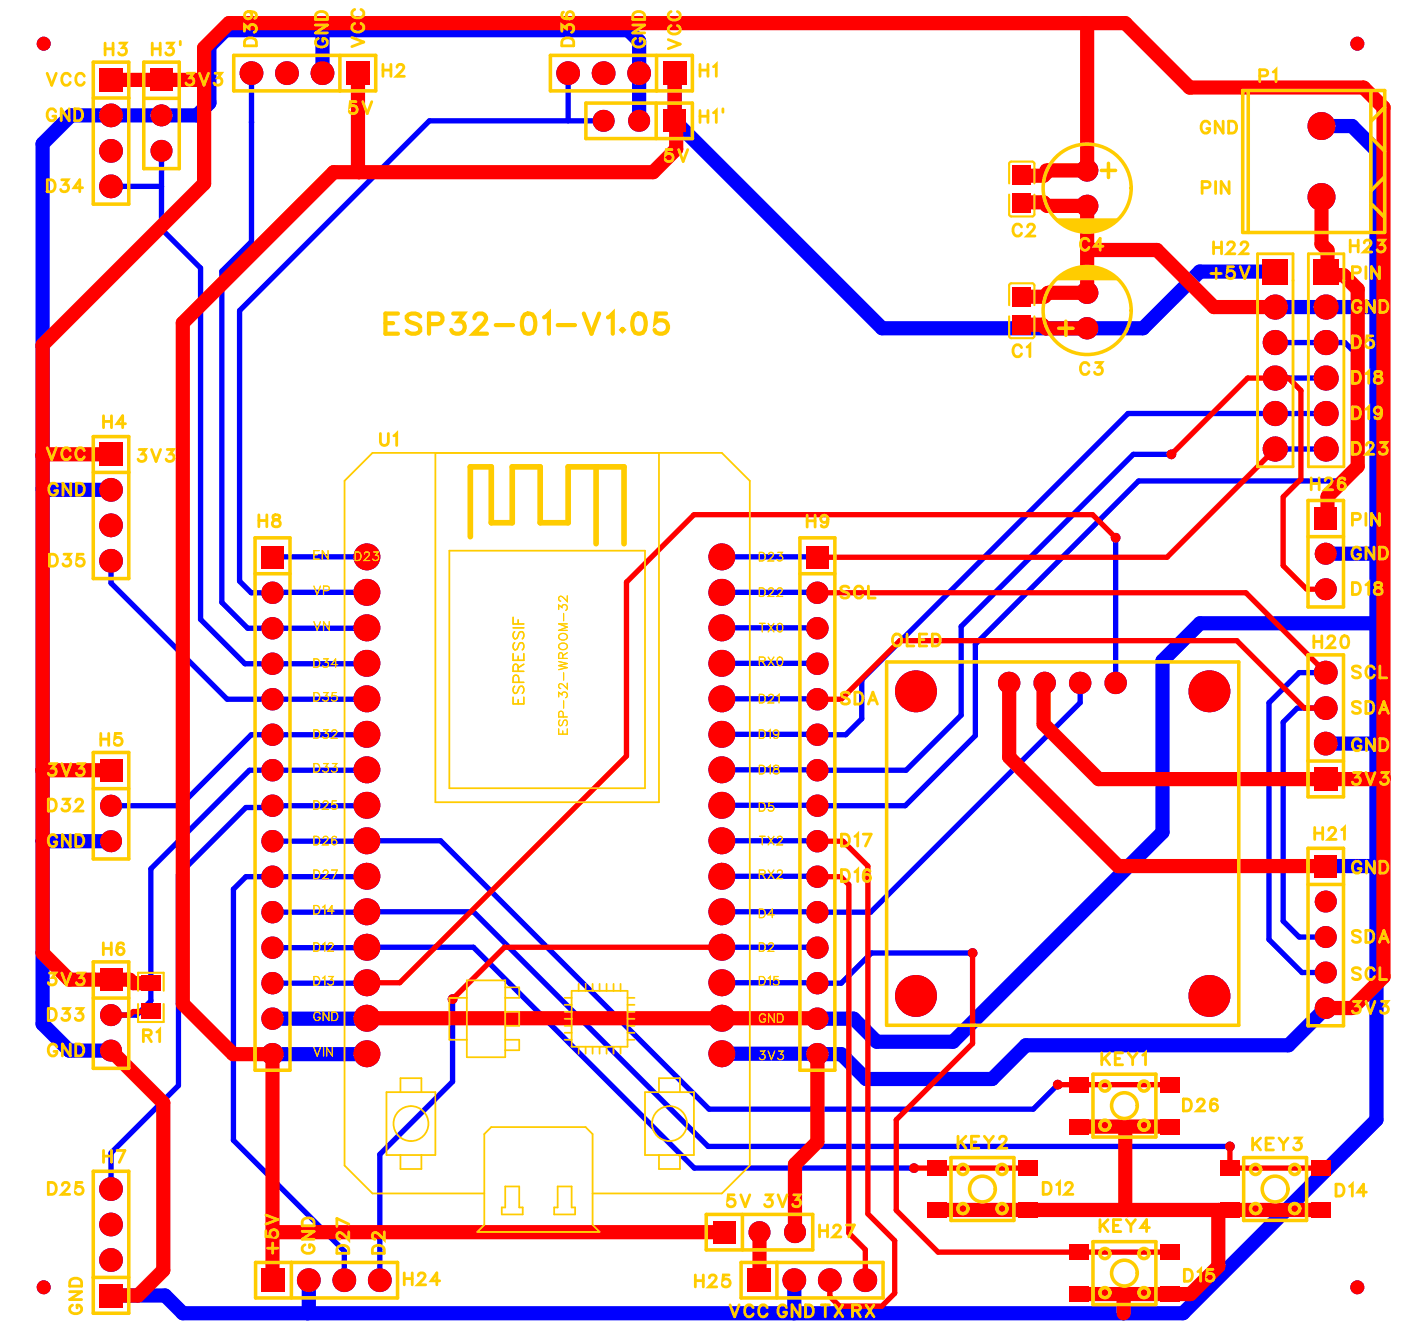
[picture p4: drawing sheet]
<svg xmlns="http://www.w3.org/2000/svg" width="100mm" height="95mm" viewBox="0 0 100 95" stroke-linecap="round" stroke-linejoin="round" font-family="sans-serif">
<defs><g id="words">
<text font-size="2.5" fill="#fff" x="27.4" y="24.5">ESP32-01-V1.05</text>
<g font-size="1.5" fill="#fff">
<text x="7.4" y="4.3">H3</text>
<text x="10.8" y="4.3">H3'</text>
<text x="18.7" y="3.4" transform="rotate(-90 18.7 3.4)">D39</text>
<text x="23.8" y="3.5" transform="rotate(-90 23.8 3.5)">GND</text>
<text x="26.4" y="3.4" transform="rotate(-90 26.4 3.4)">VCC</text>
<text x="27.3" y="5.8">H2</text>
<text x="41.4" y="3.4" transform="rotate(-90 41.4 3.4)">D36</text>
<text x="46.5" y="3.5" transform="rotate(-90 46.5 3.5)">GND</text>
<text x="49.1" y="3.6" transform="rotate(-90 49.1 3.6)">VCC</text>
<text x="50" y="5.8">H1</text>
<text x="3.3" y="6.5">VCC</text>
<text x="3.3" y="9">GND</text>
<text x="13.2" y="6.5">3V3</text>
<text x="24.9" y="8.5">5V</text>
<text x="47.5" y="11.9">5V</text>
<text x="50" y="9.1">H1'</text>
<text x="85.9" y="9.9">GND</text>
<text x="90" y="6.2">P1</text>
<text x="3.3" y="14.1">D34</text>
<text x="72.4" y="17.3">C2</text>
<text x="85.9" y="14.2">PIN</text>
<text x="77.2" y="18.3">C4</text>
<text x="86.6" y="20.3">+5V</text>
<text x="86.7" y="18.5">H22</text>
<text x="96.5" y="18.4">H23</text>
<text x="96.7" y="20.3">PIN</text>
<text x="96.7" y="22.7">GND</text>
<text x="72.4" y="25.9">C1</text>
<text x="77.2" y="27.2">C3</text>
<text x="96.7" y="25.3">D5</text>
<text x="96.7" y="27.8">D18</text>
<text x="3.3" y="33.3">VCC</text>
<text x="3.4" y="35.8">GND</text>
<text x="7.3" y="31">H4</text>
<text x="9.8" y="33.4">3V3</text>
<text x="27.1" y="32.3">U1</text>
<text x="93.7" y="35.4">H26</text>
<text x="96.7" y="30.4">D19</text>
<text x="96.7" y="32.9">D23</text>
<text x="3.4" y="40.9">D35</text>
<text x="18.4" y="38.1">H8</text>
<text x="57.7" y="38.1">H9</text>
<text x="96.6" y="40.4">GND</text>
<text x="96.7" y="38">PIN</text>
<text x="60.1" y="43.2">SCL</text>
<text x="63.8" y="46.6">OLED</text>
<text x="93.9" y="46.7">H20</text>
<text x="96.7" y="42.9">D18</text>
<text x="7.1" y="53.7">H5</text>
<text x="60.1" y="50.8">SDA</text>
<text x="96.7" y="51.4">SDA</text>
<text x="96.7" y="48.9">SCL</text>
<text x="3.4" y="55.9">3V3</text>
<text x="3.4" y="58.4">D32</text>
<text x="96.7" y="56.5">3V3</text>
<text x="96.7" y="54.1">GND</text>
<text x="3.4" y="61">GND</text>
<text x="60.1" y="60.9">D17</text>
<text x="60.1" y="63.5">D16</text>
<text x="94" y="60.5">H21</text>
<text x="96.7" y="62.9">GND</text>
<text x="3.4" y="70.9">3V3</text>
<text x="7.3" y="68.7">H6</text>
<text x="96.7" y="67.8">SDA</text>
<text x="96.7" y="70.5">SCL</text>
<text x="3.4" y="73.4">D33</text>
<text x="3.4" y="76">GND</text>
<text x="10.2" y="74.9">R1</text>
<text x="78.7" y="76.6">KEY1</text>
<text x="96.7" y="72.9">3V3</text>
<text x="7.3" y="83.6">H7</text>
<text x="68.5" y="82.6">KEY2</text>
<text x="84.6" y="79.9">D26</text>
<text x="89.5" y="82.7">KEY3</text>
<text x="3.4" y="85.9">D25</text>
<text x="20.3" y="89.8" transform="rotate(-90 20.3 89.8)">+5V</text>
<text x="22.9" y="89.8" transform="rotate(-90 22.9 89.8)">GND</text>
<text x="25.3" y="89.8" transform="rotate(-90 25.3 89.8)">D27</text>
<text x="27.9" y="89.8" transform="rotate(-90 27.9 89.8)">D2</text>
<text x="51.9" y="86.7">5V 3V3</text>
<text x="58.5" y="88.9">H27</text>
<text x="74.5" y="85.9">D12</text>
<text x="78.6" y="88.5">KEY4</text>
<text x="95.5" y="86">D14</text>
<text x="6.2" y="94.1" transform="rotate(-90 6.2 94.1)">GND</text>
<text x="28.8" y="92.3">H24</text>
<text x="49.7" y="92.5">H25</text>
<text x="52.1" y="94.6">VCC GNDTX RX</text>
<text x="84.7" y="92.1">D15</text>
</g>
<text font-size="1.3" fill="#fff" x="37.8" y="50.4" transform="rotate(-90 37.8 50.4)">ESPRESSIF</text>
<g font-size="1" fill="#fff">
<text x="22.4" y="40.3">EN</text>
<text x="25.4" y="40.4">D23</text>
<text x="54.3" y="40.4">D23</text>
<text x="22.4" y="45.3">VN</text>
<text x="22.4" y="42.8">VP</text>
<text x="54.3" y="47.9">RX0</text>
<text x="54.3" y="45.5">TX0</text>
<text x="54.3" y="42.9">D22</text>
<text x="22.4" y="53.1">D32</text>
<text x="22.4" y="50.4">D35</text>
<text x="22.4" y="48">D34</text>
<text x="40.8" y="52.6" transform="rotate(-90 40.8 52.6)">ESP-32-WROOM-32</text>
<text x="54.3" y="53.1">D19</text>
<text x="54.3" y="50.5">D21</text>
<text x="22.4" y="58.2">D25</text>
<text x="22.4" y="55.5">D33</text>
<text x="54.3" y="58.3">D5</text>
<text x="54.3" y="55.6">D18</text>
<text x="22.4" y="65.7">D14</text>
<text x="22.4" y="63.1">D27</text>
<text x="22.4" y="60.7">D26</text>
<text x="54.3" y="65.9">D4</text>
<text x="54.3" y="63.1">RX2</text>
<text x="54.3" y="60.7">TX2</text>
<text x="22.4" y="70.7">D13</text>
<text x="22.4" y="68.3">D12</text>
<text x="54.3" y="70.7">D15</text>
<text x="54.3" y="68.3">D2</text>
<text x="22.4" y="75.8">VIN</text>
<text x="22.4" y="73.3">GND</text>
<text x="54.3" y="76.1">3V3</text>
<text x="54.3" y="73.4">GND</text>
</g>
</g></defs>
<g fill="#00f">
<path d="M47.4 4.4h1.7v1.7h-1.7z"/>
<path d="M7.2 54.3h1.5v1.6h-1.5z"/>
<path d="M94.1 61.2h1.6v1.6h-1.6z"/>
<path d="M24.8 4.4h1.7v1.7h-1.7z"/>
<path d="M7.1 4.9h1.7v1.7h-1.7z"/>
<path d="M7.1 31.7h1.7v1.7h-1.7z"/>
<path d="M57.7 39.1h1.6v1.6h-1.6z"/>
<path d="M18.7 39.1h1.6v1.6h-1.6z"/>
<path d="M94 54.9h1.7v1.7h-1.7z"/>
<path d="M7.2 69.3h1.5v1.6h-1.5z"/>
<path d="M53.5 90.8h1.6v1.7h-1.6z"/>
<path d="M90.4 18.5h1.8v1.8h-1.8z"/>
<path d="M7.1 91.9h1.7v1.7h-1.7z"/>
<path d="M94 18.5h1.8v1.8h-1.8z"/>
<path d="M94.1 36.3h1.6v1.6h-1.6z"/>
<path d="M10.8 4.9h1.5v1.6h-1.5z"/>
<path d="M47.5 7.9h1.6v1.5h-1.6z"/>
<path d="M18.7 90.8h1.7v1.7h-1.7z"/>
<path d="M51 87.4h1.6v1.6h-1.6z"/>
<circle cx="3.1" cy="92.1" r=".5"/>
<circle cx="97.1" cy="92.1" r=".5"/>
<circle cx="97.1" cy="3.1" r=".5"/>
<circle cx="3.1" cy="3.1" r=".5"/>
<circle cx="77.8" cy="23.5" r=".8"/>
<circle cx="77.8" cy="21" r=".8"/>
<circle cx="77.8" cy="12.2" r=".8"/>
<circle cx="77.8" cy="14.7" r=".8"/>
<circle cx="45.7" cy="5.2" r=".85"/>
<circle cx="43.2" cy="5.2" r=".85"/>
<circle cx="40.7" cy="5.2" r=".85"/>
<circle cx="7.9" cy="60.2" r=".79"/>
<circle cx="7.9" cy="57.7" r=".79"/>
<circle cx="94.9" cy="72.1" r=".79"/>
<circle cx="94.9" cy="69.6" r=".79"/>
<circle cx="94.9" cy="67.1" r=".79"/>
<circle cx="94.9" cy="64.5" r=".79"/>
<circle cx="23.1" cy="5.2" r=".85"/>
<circle cx="20.5" cy="5.2" r=".85"/>
<circle cx="18" cy="5.2" r=".85"/>
<circle cx="7.9" cy="8.3" r=".85"/>
<circle cx="7.9" cy="10.8" r=".85"/>
<circle cx="7.9" cy="13.3" r=".85"/>
<circle cx="7.9" cy="35.1" r=".85"/>
<circle cx="7.9" cy="37.6" r=".85"/>
<circle cx="7.9" cy="40.1" r=".85"/>
<circle cx="58.5" cy="42.4" r=".8"/>
<circle cx="58.5" cy="45" r=".8"/>
<circle cx="58.5" cy="47.5" r=".8"/>
<circle cx="58.5" cy="50" r=".8"/>
<circle cx="58.5" cy="52.6" r=".8"/>
<circle cx="58.5" cy="55.1" r=".8"/>
<circle cx="58.5" cy="57.7" r=".8"/>
<circle cx="58.5" cy="60.2" r=".8"/>
<circle cx="58.5" cy="62.7" r=".8"/>
<circle cx="58.5" cy="65.3" r=".8"/>
<circle cx="58.5" cy="67.8" r=".8"/>
<circle cx="58.5" cy="70.4" r=".8"/>
<circle cx="58.5" cy="72.9" r=".8"/>
<circle cx="58.5" cy="75.4" r=".8"/>
<circle cx="19.5" cy="42.4" r=".8"/>
<circle cx="19.5" cy="45" r=".8"/>
<circle cx="19.5" cy="47.5" r=".8"/>
<circle cx="19.5" cy="50" r=".8"/>
<circle cx="19.5" cy="52.6" r=".8"/>
<circle cx="19.5" cy="55.1" r=".8"/>
<circle cx="19.5" cy="57.7" r=".8"/>
<circle cx="19.5" cy="60.2" r=".8"/>
<circle cx="19.5" cy="62.7" r=".8"/>
<circle cx="19.5" cy="65.3" r=".8"/>
<circle cx="19.5" cy="67.8" r=".8"/>
<circle cx="19.5" cy="70.4" r=".8"/>
<circle cx="19.5" cy="72.9" r=".8"/>
<circle cx="19.5" cy="75.4" r=".8"/>
<circle cx="94.9" cy="53.2" r=".85"/>
<circle cx="94.9" cy="50.7" r=".85"/>
<circle cx="94.9" cy="48.1" r=".85"/>
<circle cx="7.9" cy="75.2" r=".79"/>
<circle cx="7.9" cy="72.6" r=".79"/>
<circle cx="56.8" cy="91.6" r=".85"/>
<circle cx="59.4" cy="91.6" r=".85"/>
<circle cx="61.9" cy="91.6" r=".85"/>
<circle cx="91.3" cy="32.1" r=".9"/>
<circle cx="91.3" cy="29.6" r=".9"/>
<circle cx="91.3" cy="27.1" r=".9"/>
<circle cx="91.3" cy="24.5" r=".9"/>
<circle cx="91.3" cy="22" r=".9"/>
<circle cx="7.9" cy="90.2" r=".85"/>
<circle cx="7.9" cy="87.6" r=".85"/>
<circle cx="7.9" cy="85.1" r=".85"/>
<circle cx="94.6" cy="9" r="1"/>
<circle cx="94.6" cy="14.1" r="1"/>
<circle cx="94.9" cy="32.1" r=".9"/>
<circle cx="94.9" cy="29.6" r=".9"/>
<circle cx="94.9" cy="27.1" r=".9"/>
<circle cx="94.9" cy="24.5" r=".9"/>
<circle cx="94.9" cy="22" r=".9"/>
<circle cx="94.9" cy="42.2" r=".79"/>
<circle cx="94.9" cy="39.6" r=".79"/>
<circle cx="11.6" cy="10.8" r=".79"/>
<circle cx="11.6" cy="8.3" r=".79"/>
<circle cx="72.2" cy="48.9" r=".8"/>
<circle cx="74.8" cy="48.9" r=".8"/>
<circle cx="77.3" cy="48.9" r=".8"/>
<circle cx="79.8" cy="48.9" r=".8"/>
<circle cx="65.5" cy="49.5" r="1.5"/>
<circle cx="86.5" cy="49.5" r="1.5"/>
<circle cx="65.5" cy="71.3" r="1.5"/>
<circle cx="86.5" cy="71.3" r="1.5"/>
<circle cx="51.7" cy="75.4" r=".97"/>
<circle cx="51.7" cy="72.9" r=".97"/>
<circle cx="51.7" cy="70.3" r=".97"/>
<circle cx="51.7" cy="67.8" r=".97"/>
<circle cx="51.7" cy="65.3" r=".97"/>
<circle cx="51.7" cy="62.7" r=".97"/>
<circle cx="51.7" cy="60.2" r=".97"/>
<circle cx="51.7" cy="57.6" r=".97"/>
<circle cx="51.7" cy="55.1" r=".97"/>
<circle cx="51.7" cy="52.6" r=".97"/>
<circle cx="51.7" cy="50" r=".97"/>
<circle cx="51.7" cy="47.5" r=".97"/>
<circle cx="51.7" cy="44.9" r=".97"/>
<circle cx="51.7" cy="42.4" r=".97"/>
<circle cx="51.7" cy="39.9" r=".97"/>
<circle cx="26.3" cy="75.4" r=".97"/>
<circle cx="26.3" cy="72.9" r=".97"/>
<circle cx="26.3" cy="70.3" r=".97"/>
<circle cx="26.3" cy="67.8" r=".97"/>
<circle cx="26.3" cy="65.3" r=".97"/>
<circle cx="26.3" cy="62.7" r=".97"/>
<circle cx="26.3" cy="60.2" r=".97"/>
<circle cx="26.3" cy="57.6" r=".97"/>
<circle cx="26.3" cy="55.1" r=".97"/>
<circle cx="26.3" cy="52.6" r=".97"/>
<circle cx="26.3" cy="50" r=".97"/>
<circle cx="26.3" cy="47.5" r=".97"/>
<circle cx="26.3" cy="44.9" r=".97"/>
<circle cx="26.3" cy="42.4" r=".97"/>
<circle cx="26.3" cy="39.9" r=".97"/>
<circle cx="43.2" cy="8.6" r=".79"/>
<circle cx="45.7" cy="8.6" r=".79"/>
<circle cx="22.1" cy="91.6" r=".85"/>
<circle cx="24.6" cy="91.6" r=".85"/>
<circle cx="27.2" cy="91.6" r=".85"/>
<circle cx="56.9" cy="88.2" r=".79"/>
<circle cx="54.3" cy="88.2" r=".79"/>
<circle cx="80.4" cy="94" r=".35"/>
<circle cx="32.4" cy="71.5" r=".35"/>
<circle cx="83.8" cy="32.5" r=".35"/>
<circle cx="88" cy="82" r=".35"/>
<circle cx="65.4" cy="83.6" r=".35"/>
<circle cx="69.6" cy="68.2" r=".35"/>
<circle cx="75.7" cy="77.6" r=".35"/>
<circle cx="79.8" cy="38.5" r=".35"/>
</g>
<g fill="none" stroke="#00f" stroke-width=".38">
<path d="M7.9 13.3l3.7 .1M11.6 10.8v5.6l2.8 2.8v25.1l3.1 3.2h8.7M18 5.3v12l-2.1 2.1v23.7l1.8 1.9h8.5M18 8.7v.1M40.7 5.2v3.4M43.2 8.6h-12.5l-13.6 13.6v19.4l.9 .8h8.3M26.3 39.9h-6.8M51.7 39.9h6.8M79.8 38.5v10.4M83.8 32.5h-2.7l-12.3 12.3v6.4l-4 3.9h-13.1M91.3 24.5h4.9l.7 .7v8.2l-1 1h-14.4l-11.7 11.7v6.5l-5 5.1-13.1-.1M91.3 32.1h3.4"/>
<path d="M91.3 27.1h3.4M94.7 29.6h-14l-19.1 19.1 .1 2.7-1.2 1.2h-8.8M7.9 40.1v1.6l8.4 8.3h9.9M19.5 45h.1M19.5 47.5h.1M19.5 50v.1M19.5 55.1v.1M26.2 52.6h-8.2l-5.1 5.1h-5M26.2 55.1h-8.3l-7.1 7.1v9.4l-1 1h-1.9M26.2 57.7h-6.7l-.1 .1h-1.8l-4.8 4.8v15.1l-4.9 4.8v2.6M51.7 42.4h6.8M51.7 50h6.8"/>
<path d="M51.7 47.5h6.8M51.7 44.9l6.8 .1M77.3 48.9v1.4l-15 15h-10.6M94.2 50.7h-1.4l-1 1v14.2l1.2 1.2h1.9M94.9 48.1h-1.9l-2.2 2.2v16.9l2.4 2.4h1M19.5 70.4h6.7M19.5 72.9h.1M26.2 60.2h-6.7M26.2 62.7h-8.6l-.9 .9v18l7.9 7.9v2.1M26.2 65.3h-6.7M26.2 67.8l-6.7 .1M26.3 67.8h7.6l15.8 15.8h15.7"/>
<path d="M26.3 65.3h7.6l16.8 16.7h37.3M26.3 60.2h5.2l19.2 19.2h23.2l1.8-1.8M32.4 71.5v5.9l-5.2 5.2v9M51.7 67.8h6.8M51.7 62.7h6.8M51.7 60.2h6.8M69.6 68.2h-7.2l-2.2 2.2-8.5-.1"/>
</g>
<g fill="none" stroke="#00f" stroke-width="1">
<path d="M23 2.2h.1v3M45.7 8.6v-5.7l-.7-.7h-28.9l-1.1 1.1v4.1l-.9 .9h-9l-2.1 2v63l2 1.9h2.9M48.3 5.2v3.4l14.8 14.9h18.7l4.1-4.1h5.4M94.6 9h2.1l1.8 1.8v69.3l-13.8 13.9h-71.6l-1.3-1.3h-3.9M3 35l4.9 .1M91.3 22h7.2M94.9 39.6l3.6 .1M98.5 44.6h-12.6l-2.7 2.7v12.3l-15 15h-5.5l-1.6-1.7h-2.6M98.5 53.2h-3.6M3 60.2h.1M3.1 60.2h4.8M26.3 72.9h-6.8"/>
<path d="M26.3 75.4h-6.8M94.9 72.1l-2.7 2.7h-18.8l-2.4 2.4h-9l-1.8-1.8h-8.5M94.9 62h3.5l.1 .1M22.1 91.6v2.3l-.1 .1M56.8 91.6v2.4"/>
</g>
<g fill="#f00">
<path d="M76.5 77.1h1.4v1.1h-1.4z"/>
<path d="M83 77.1h1.4v1.1h-1.4z"/>
<path d="M76.5 80.1h1.4v1.1h-1.4z"/>
<path d="M83 80.1h1.4v1.1h-1.4z"/>
<path d="M66.4 83h1.4v1.1h-1.4z"/>
<path d="M72.9 83h1.4v1.1h-1.4z"/>
<path d="M66.4 86h1.4v1.1h-1.4z"/>
<path d="M72.9 86h1.4v1.1h-1.4z"/>
<path d="M87.3 83h1.4v1.1h-1.4z"/>
<path d="M93.8 83h1.4v1.1h-1.4z"/>
<path d="M87.3 86h1.4v1.1h-1.4z"/>
<path d="M93.8 86h1.4v1.1h-1.4z"/>
<path d="M76.5 89.1h1.4v1.1h-1.4z"/>
<path d="M83 89.1h1.4v1.1h-1.4z"/>
<path d="M76.5 92.1h1.4v1.1h-1.4z"/>
<path d="M83 92.1h1.4v1.1h-1.4z"/>
<path d="M10.1 69.8h1.4v1.1h-1.4z"/>
<path d="M10.1 71.8h1.4v1.1h-1.4z"/>
<path d="M72.4 22.5h1.4v1.4h-1.4z"/>
<path d="M72.4 20.5h1.4v1.4h-1.4z"/>
<path d="M72.4 11.8h1.4v1.4h-1.4z"/>
<path d="M72.4 13.8h1.4v1.4h-1.4z"/>
<path d="M47.4 4.4h1.7v1.7h-1.7z"/>
<path d="M7.2 54.3h1.5v1.6h-1.5z"/>
<path d="M94.1 61.2h1.6v1.6h-1.6z"/>
<path d="M24.8 4.4h1.7v1.7h-1.7z"/>
<path d="M7.1 4.9h1.7v1.7h-1.7z"/>
<path d="M7.1 31.7h1.7v1.7h-1.7z"/>
<path d="M57.7 39.1h1.6v1.6h-1.6z"/>
<path d="M18.7 39.1h1.6v1.6h-1.6z"/>
<path d="M94 54.9h1.7v1.7h-1.7z"/>
<path d="M7.2 69.3h1.5v1.6h-1.5z"/>
<path d="M53.5 90.8h1.6v1.7h-1.6z"/>
<path d="M90.4 18.5h1.8v1.8h-1.8z"/>
<path d="M7.1 91.9h1.7v1.7h-1.7z"/>
<path d="M94 18.5h1.8v1.8h-1.8z"/>
<path d="M94.1 36.3h1.6v1.6h-1.6z"/>
<path d="M10.8 4.9h1.5v1.6h-1.5z"/>
<path d="M47.5 7.9h1.6v1.5h-1.6z"/>
<path d="M18.7 90.8h1.7v1.7h-1.7z"/>
<path d="M51 87.4h1.6v1.6h-1.6z"/>
<circle cx="3.1" cy="92.1" r=".5"/>
<circle cx="97.1" cy="92.1" r=".5"/>
<circle cx="97.1" cy="3.1" r=".5"/>
<circle cx="3.1" cy="3.1" r=".5"/>
<circle cx="77.8" cy="23.5" r=".8"/>
<circle cx="77.8" cy="21" r=".8"/>
<circle cx="77.8" cy="12.2" r=".8"/>
<circle cx="77.8" cy="14.7" r=".8"/>
<circle cx="45.7" cy="5.2" r=".85"/>
<circle cx="43.2" cy="5.2" r=".85"/>
<circle cx="40.7" cy="5.2" r=".85"/>
<circle cx="7.9" cy="60.2" r=".79"/>
<circle cx="7.9" cy="57.7" r=".79"/>
<circle cx="94.9" cy="72.1" r=".79"/>
<circle cx="94.9" cy="69.6" r=".79"/>
<circle cx="94.9" cy="67.1" r=".79"/>
<circle cx="94.9" cy="64.5" r=".79"/>
<circle cx="23.1" cy="5.2" r=".85"/>
<circle cx="20.5" cy="5.2" r=".85"/>
<circle cx="18" cy="5.2" r=".85"/>
<circle cx="7.9" cy="8.3" r=".85"/>
<circle cx="7.9" cy="10.8" r=".85"/>
<circle cx="7.9" cy="13.3" r=".85"/>
<circle cx="7.9" cy="35.1" r=".85"/>
<circle cx="7.9" cy="37.6" r=".85"/>
<circle cx="7.9" cy="40.1" r=".85"/>
<circle cx="58.5" cy="42.4" r=".8"/>
<circle cx="58.5" cy="45" r=".8"/>
<circle cx="58.5" cy="47.5" r=".8"/>
<circle cx="58.5" cy="50" r=".8"/>
<circle cx="58.5" cy="52.6" r=".8"/>
<circle cx="58.5" cy="55.1" r=".8"/>
<circle cx="58.5" cy="57.7" r=".8"/>
<circle cx="58.5" cy="60.2" r=".8"/>
<circle cx="58.5" cy="62.7" r=".8"/>
<circle cx="58.5" cy="65.3" r=".8"/>
<circle cx="58.5" cy="67.8" r=".8"/>
<circle cx="58.5" cy="70.4" r=".8"/>
<circle cx="58.5" cy="72.9" r=".8"/>
<circle cx="58.5" cy="75.4" r=".8"/>
<circle cx="19.5" cy="42.4" r=".8"/>
<circle cx="19.5" cy="45" r=".8"/>
<circle cx="19.5" cy="47.5" r=".8"/>
<circle cx="19.5" cy="50" r=".8"/>
<circle cx="19.5" cy="52.6" r=".8"/>
<circle cx="19.5" cy="55.1" r=".8"/>
<circle cx="19.5" cy="57.7" r=".8"/>
<circle cx="19.5" cy="60.2" r=".8"/>
<circle cx="19.5" cy="62.7" r=".8"/>
<circle cx="19.5" cy="65.3" r=".8"/>
<circle cx="19.5" cy="67.8" r=".8"/>
<circle cx="19.5" cy="70.4" r=".8"/>
<circle cx="19.5" cy="72.9" r=".8"/>
<circle cx="19.5" cy="75.4" r=".8"/>
<circle cx="94.9" cy="53.2" r=".85"/>
<circle cx="94.9" cy="50.7" r=".85"/>
<circle cx="94.9" cy="48.1" r=".85"/>
<circle cx="7.9" cy="75.2" r=".79"/>
<circle cx="7.9" cy="72.6" r=".79"/>
<circle cx="56.8" cy="91.6" r=".85"/>
<circle cx="59.4" cy="91.6" r=".85"/>
<circle cx="61.9" cy="91.6" r=".85"/>
<circle cx="91.3" cy="32.1" r=".9"/>
<circle cx="91.3" cy="29.6" r=".9"/>
<circle cx="91.3" cy="27.1" r=".9"/>
<circle cx="91.3" cy="24.5" r=".9"/>
<circle cx="91.3" cy="22" r=".9"/>
<circle cx="7.9" cy="90.2" r=".85"/>
<circle cx="7.9" cy="87.6" r=".85"/>
<circle cx="7.9" cy="85.1" r=".85"/>
<circle cx="94.6" cy="9" r="1"/>
<circle cx="94.6" cy="14.1" r="1"/>
<circle cx="94.9" cy="32.1" r=".9"/>
<circle cx="94.9" cy="29.6" r=".9"/>
<circle cx="94.9" cy="27.1" r=".9"/>
<circle cx="94.9" cy="24.5" r=".9"/>
<circle cx="94.9" cy="22" r=".9"/>
<circle cx="94.9" cy="42.2" r=".79"/>
<circle cx="94.9" cy="39.6" r=".79"/>
<circle cx="11.6" cy="10.8" r=".79"/>
<circle cx="11.6" cy="8.3" r=".79"/>
<circle cx="72.2" cy="48.9" r=".8"/>
<circle cx="74.8" cy="48.9" r=".8"/>
<circle cx="77.3" cy="48.9" r=".8"/>
<circle cx="79.8" cy="48.9" r=".8"/>
<circle cx="65.5" cy="49.5" r="1.5"/>
<circle cx="86.5" cy="49.5" r="1.5"/>
<circle cx="65.5" cy="71.3" r="1.5"/>
<circle cx="86.5" cy="71.3" r="1.5"/>
<circle cx="51.7" cy="75.4" r=".97"/>
<circle cx="51.7" cy="72.9" r=".97"/>
<circle cx="51.7" cy="70.3" r=".97"/>
<circle cx="51.7" cy="67.8" r=".97"/>
<circle cx="51.7" cy="65.3" r=".97"/>
<circle cx="51.7" cy="62.7" r=".97"/>
<circle cx="51.7" cy="60.2" r=".97"/>
<circle cx="51.7" cy="57.6" r=".97"/>
<circle cx="51.7" cy="55.1" r=".97"/>
<circle cx="51.7" cy="52.6" r=".97"/>
<circle cx="51.7" cy="50" r=".97"/>
<circle cx="51.7" cy="47.5" r=".97"/>
<circle cx="51.7" cy="44.9" r=".97"/>
<circle cx="51.7" cy="42.4" r=".97"/>
<circle cx="51.7" cy="39.9" r=".97"/>
<circle cx="26.3" cy="75.4" r=".97"/>
<circle cx="26.3" cy="72.9" r=".97"/>
<circle cx="26.3" cy="70.3" r=".97"/>
<circle cx="26.3" cy="67.8" r=".97"/>
<circle cx="26.3" cy="65.3" r=".97"/>
<circle cx="26.3" cy="62.7" r=".97"/>
<circle cx="26.3" cy="60.2" r=".97"/>
<circle cx="26.3" cy="57.6" r=".97"/>
<circle cx="26.3" cy="55.1" r=".97"/>
<circle cx="26.3" cy="52.6" r=".97"/>
<circle cx="26.3" cy="50" r=".97"/>
<circle cx="26.3" cy="47.5" r=".97"/>
<circle cx="26.3" cy="44.9" r=".97"/>
<circle cx="26.3" cy="42.4" r=".97"/>
<circle cx="26.3" cy="39.9" r=".97"/>
<circle cx="43.2" cy="8.6" r=".79"/>
<circle cx="45.7" cy="8.6" r=".79"/>
<circle cx="22.1" cy="91.6" r=".85"/>
<circle cx="24.6" cy="91.6" r=".85"/>
<circle cx="27.2" cy="91.6" r=".85"/>
<circle cx="56.9" cy="88.2" r=".79"/>
<circle cx="54.3" cy="88.2" r=".79"/>
<circle cx="80.4" cy="94" r=".35"/>
<circle cx="32.4" cy="71.5" r=".35"/>
<circle cx="83.8" cy="32.5" r=".35"/>
<circle cx="88" cy="82" r=".35"/>
<circle cx="65.4" cy="83.6" r=".35"/>
<circle cx="69.6" cy="68.2" r=".35"/>
<circle cx="75.7" cy="77.6" r=".35"/>
<circle cx="79.8" cy="38.5" r=".35"/>
</g>
<g fill="none" stroke="#f00" stroke-width="1">
<path d="M14.6 5.6l-.1 .1h-6.6M25.6 5.2v7l.1 .1M48.3 5.2v3.4l.1 .2v1.9l-1.7 1.6h-22.8l-10.8 10.8v48.7l3.6 3.6h2.8l.1 16.2M73.1 14.5h1.6l.2 .2h2.9v6.3h-2.8l-.3 .2h-1.6M75.1 12.2l-.4 .4-1.6-.1M77.6 1.7l.2 .1v10.4h-2.9M77.8 17.9h5l4.1 4.1h4.4M94.6 14.1v3.4l.4 .4v1.4l-.1 .1 .2 .3h1l1.1 1v12.7l-2.2 2.1v1.5l-.1 .1M7.9 32.5h-4.8l-.1 .1M73.1 23.2h1.5l.2 .3h3M77.8 23.5h.1M3 55.1h.1"/>
<path d="M3.1 55.1h4.8M72.2 48.9v5.3l7.8 7.8h14.9M74.8 48.9l-.1 .1v2.8l3.9 4h20.3l.1-.1M7.9 75.2l3.8 3.7v12l-1.8 1.8h-2M10.8 70.4h-1.3l-.2-.3h-4.3l-2-1.9v-43.5l11.6-11.6v-9.7l1.8-1.7h64.1l4.6 4.6h12.5l1.4 1.4v62.2l-2.2 2.2h-1.9M26.3 72.9h32.2M58.5 75.4v6.3l-1.6 1.6v4.9M51.8 88.2h-32.3M54.3 88.2v3.4M67.1 86.6h27.4M77.2 80.6h6.5M80.4 92.6v1.4"/>
<path d="M80.5 80.6v5.8l.2 .2M87.2 86.6v4l-2 2h-8"/>
</g>
<g fill="none" stroke="#f00" stroke-width=".38">
<path d="M79.8 38.5l-1.6-1.7h-28.5l-4.9 4.9v12.4l-16.2 16.2h-2.3M83.8 32.5l5.5-5.4h2.9l.9 .8v6.4l-1.3 1.3v4.9l1.7 1.7h1.4M91.3 32.1l-7.8 7.8h-25M58.5 50h1.7l4.2-4.1h24.1l4.8 4.8h1.6M58.5 42.4h30.7l5.7 5.7M10.8 72.4h-1.3l-.2 .2h-1.4M51.7 67.8h-15.6l-3.7 3.7M58.5 62.7h1.7l.5 .6v24.9l1.2 1.2v2.2M58.5 60.2h1.8l1.8 1.8v24.9l1.9 1.9v3.8l-.9 .9h-3l-.7-.7v-1.2M69.6 68.2v6.5l-5.5 5.4v6.5l3 3h16.6M75.7 77.6h8M65.4 83.6h8.2"/>
<path d="M88 82v1.6h6.5"/>
</g>
<g fill="none" stroke="#fc0" stroke-width=".2">
<path d="M3.4 12.9h.3a.46 .46 0 0 1 .3 .4 .46 .46 0 0 1-.3 .4h-.3zM3.4 5.2l.3 .9 .3-.9M4 8a.31 .31 0 0 0-.4-.2 .31 .31 0 0 0-.2 .3v.2a.31 .31 0 0 0 .3 .3 .31 .31 0 0 0 .3-.3h-.2M4.4 12.9h.5l-.3 .3a.28 .28 0 0 1 .2 .4 .28 .28 0 0 1-.5 0M4.9 7.8v.8l-.5-.8v.8M5 5.5a.31 .31 0 0 0-.3-.3 .31 .31 0 0 0-.3 .4v.2a.31 .31 0 0 0 .3 .3 .31 .31 0 0 0 .3-.2M5.3 7.8h.3a.46 .46 0 0 1 .3 .4 .46 .46 0 0 1-.3 .4h-.3zM5.9 13.4h-.6l.4-.5v.8M6 5.5a.31 .31 0 0 0-.3-.3 .31 .31 0 0 0-.3 .4v.2a.31 .31 0 0 0 .3 .3 .31 .31 0 0 0 .3-.2M7.5 3.1v.8M7.5 3.5h.6M8.1 3.1v.8"/>
<path d="M8.6 3.1h.4l-.2 .3a.28 .28 0 0 1 .2 .5 .28 .28 0 0 1-.5-.1M10.9 3.5h.6M10.9 3.1v.8M11.5 3.1v.8M11.9 3.1h.5l-.3 .3a.29 .29 0 0 1 .3 .5 .28 .28 0 0 1-.5-.1M12.9 3v.2M13.4 5.2h.4l-.2 .4a.28 .28 0 0 1 .2 .4 .28 .28 0 0 1-.5-.1M14.3 5.2l.3 .9 .3-.9M15.4 5.2h.4l-.2 .4a.28 .28 0 0 1 .2 .4 .28 .28 0 0 1-.5-.1M17.5 2.2v-.4l.3 .2a.28 .28 0 0 1 .5-.2 .28 .28 0 0 1-.1 .5M17.5 2.9a.48 .48 0 0 1 .8 .1v.3h-.8zM17.8 .8a.26 .26 0 0 1 .2 .4 .26 .26 0 0 1-.4 .1 .26 .26 0 0 1 0-.4l.2-.1a.4 .4 0 0 1 .5 .4l-.1 .1"/>
<path d="M22.6 1.8h.8l-.8 .6h.8M22.7 .9l.2-.1 .4 .1 .1 .2v.3h-.8v-.3zM22.8 2.8a.31 .31 0 0 0-.2 .3 .31 .31 0 0 0 .3 .3h.2a.31 .31 0 0 0 .3-.3 .31 .31 0 0 0-.3-.3v.2M25.2 2.7l.8 .3-.8 .3M25.4 1.7a.31 .31 0 0 0-.2 .3 .31 .31 0 0 0 .3 .3h.2a.31 .31 0 0 0 .3-.3 .31 .31 0 0 0-.2-.3M25.4 .7a.31 .31 0 0 0-.2 .3 .31 .31 0 0 0 .3 .3h.2a.31 .31 0 0 0 .3-.3 .31 .31 0 0 0-.2-.3M25.5 7.3h-.4l-.1 .3a.3 .3 0 0 1 .5 0 .3 .3 0 0 1-.1 .5 .3 .3 0 0 1-.4-.1M26 7.3l.3 .8 .3-.8M27.4 5h.6M27.4 4.6v.9M28 4.6v.9M28.4 4.8l.2-.2h.2l.1 .2-.1 .3-.4 .4h.5"/>
<path d="M40.2 2.2v-.4l.3 .2a.28 .28 0 0 1 .5-.2 .28 .28 0 0 1-.1 .5M40.2 2.9a.48 .48 0 0 1 .9 .1v.3h-.9zM40.3 .9h-.1a.27 .27 0 0 0 .2 .4 .5 .5 0 0 0 .7-.2 .26 .26 0 0 0-.3-.3 .26 .26 0 0 0-.3 .3 .26 .26 0 0 0 .3 .3M45.3 1.8h.8l-.8 .6h.8M45.4 .9l.2-.1 .4 .1 .1 .2v.3h-.8v-.3zM45.5 2.8a.31 .31 0 0 0-.2 .3 .31 .31 0 0 0 .3 .3h.2a.31 .31 0 0 0 .3-.3 .31 .31 0 0 0-.3-.3v.2M47.8 2.8l.9 .4-.9 .3M48 1.8a.31 .31 0 0 0-.2 .4 .31 .31 0 0 0 .3 .2h.2a.31 .31 0 0 0 .4-.2 .31 .31 0 0 0-.2-.4M48 .8a.31 .31 0 0 0-.2 .4 .31 .31 0 0 0 .3 .2h.2a.31 .31 0 0 0 .4-.2 .31 .31 0 0 0-.2-.4M48.1 10.7h-.4l-.1 .4a.3 .3 0 0 1 .5 0 .3 .3 0 0 1-.1 .4 .3 .3 0 0 1-.4-.1M48.6 10.7l.3 .9 .3-.9M50.1 8.3h.6"/>
<path d="M50.1 4.6v.9M50.1 7.9v.9M50.1 5h.6M50.7 4.6v.9M50.7 7.9v.9M51.1 4.8l.2-.2v.9M51.1 8.1l.2-.2v.9M51.7 7.8v.2M73.1 16.2a.31 .31 0 0 0-.4-.2 .31 .31 0 0 0-.2 .4v.2a.31 .31 0 0 0 .2 .3 .31 .31 0 0 0 .4-.2M73.5 16.2l.2-.2h.2l.1 .2-.1 .3-.4 .4h.6M77.9 17.3a.31 .31 0 0 0-.3-.2 .31 .31 0 0 0-.3 .3v.2a.31 .31 0 0 0 .3 .3 .31 .31 0 0 0 .3-.2M78.9 17.6h-.6l.4-.5v.8"/>
<path d="M86 13.4h.5l.1-.1-.1-.2-.5-.1v.8M86.6 8.9a.31 .31 0 0 0-.4-.2 .31 .31 0 0 0-.2 .3v.2a.31 .31 0 0 0 .3 .3 .31 .31 0 0 0 .3-.3h-.2M86.7 19.6h.7M86.8 17.3v.9M86.8 17.7h.6M87 13v.8M87 19.2v.7M87.4 17.3v.9M87.5 8.7v.8l-.5-.8v.8M87.8 17.5l.2-.2h.2l.1 .2-.1 .3-.4 .4h.6M87.9 8.7h.3a.46 .46 0 0 1 .3 .4 .46 .46 0 0 1-.3 .4h-.3zM87.9 13v.8l-.5-.8v.8"/>
<path d="M88.3 19.1h-.4l-.1 .4a.3 .3 0 0 1 .5-.1 .3 .3 0 0 1-.1 .5 .3 .3 0 0 1-.4-.1M88.7 19.1l.4 .8 .3-.8M88.8 17.5l.2-.2h.2l.1 .2-.1 .3-.4 .4h.5M90.1 5.4h.5l.1-.1v-.2l-.6-.1v.8M91.1 5.2l.2-.2v.8M96.6 17.2v.8M96.6 17.6h.6M96.8 19.5h.5v-.1v-.2l-.5-.1v.8M97.2 17.2v.8M97.6 17.4l.2-.2h.2l.1 .1-.1 .3-.4 .4h.6M97.7 19.1v.8M98.6 17.2h.5l-.3 .3a.28 .28 0 0 1 .2 .5 .28 .28 0 0 1-.5-.1"/>
<path d="M98.7 19.1v.8l-.6-.8v.8M3.4 32l.3 .9 .3-.9M3.5 39.7h.3a.46 .46 0 0 1 .3 .4 .46 .46 0 0 1-.3 .4h-.3zM4.1 34.8a.31 .31 0 0 0-.4-.2 .31 .31 0 0 0-.2 .3v.2a.31 .31 0 0 0 .3 .3 .31 .31 0 0 0 .3-.3h-.2M4.6 39.7h.4l-.2 .3a.28 .28 0 0 1 .2 .4 .28 .28 0 0 1-.5 0M5 32.2a.31 .31 0 0 0-.3-.2 .31 .31 0 0 0-.3 .4v.2a.31 .31 0 0 0 .3 .3 .31 .31 0 0 0 .3-.2M5.1 34.6v.8l-.6-.8v.8M5.5 34.6h.2a.46 .46 0 0 1 .3 .4 .46 .46 0 0 1-.3 .4h-.2zM6 39.7h-.5v.3a.3 .3 0 0 1 .5 0 .3 .3 0 0 1-.1 .5 .3 .3 0 0 1-.4-.1M6 32.2a.31 .31 0 0 0-.3-.2 .31 .31 0 0 0-.3 .4v.2a.31 .31 0 0 0 .3 .3 .31 .31 0 0 0 .3-.2M7.4 29.8v.8M7.4 30.2h.6"/>
<path d="M8 29.8v.8M9 30.3h-.6l.4-.5v.8M10 32.2h.4l-.2 .3a.28 .28 0 0 1 .2 .5 .28 .28 0 0 1-.5-.1M10.8 32.2l.4 .8 .3-.8M12 32.2h.4l-.2 .3a.28 .28 0 0 1 .2 .4 .28 .28 0 0 1-.5 0M18.5 37.3h.6M18.5 36.8v.9M19.1 36.8v.9M19.6 36.9v.2l.3 .2 .2 .1a.28 .28 0 0 1-.3 .3 .28 .28 0 0 1-.3-.3l.1-.1 .4-.2v-.1a.32 .32 0 0 0-.4-.1zM27.2 31v.6l.3 .3 .2-.1 .1-.8M28.2 31.2l.2-.2v.9M57.8 36.9v.8"/>
<path d="M57.8 37.3h.5M58.3 36.9v.8M59.2 37.2a.26 .26 0 0 1-.3 .2 .26 .26 0 0 1-.1-.4 .26 .26 0 0 1 .4 0v.2a.4 .4 0 0 1-.3 .5l-.1-.1M73.1 24.9a.31 .31 0 0 0-.4-.2 .31 .31 0 0 0-.2 .3v.2a.31 .31 0 0 0 .2 .3 .31 .31 0 0 0 .4-.2M73.5 24.8l.2-.1v.8M77.9 26.1a.31 .31 0 0 0-.3-.2 .31 .31 0 0 0-.3 .4v.2a.31 .31 0 0 0 .3 .3 .31 .31 0 0 0 .3-.2M78.4 25.9h.4l-.2 .4a.28 .28 0 0 1 .2 .4 .28 .28 0 0 1-.5-.1M93.8 34.2v.9M93.8 34.6h.6M94.4 34.2v.9M94.8 34.4l.2-.2h.2l.1 .2-.1 .2-.4 .5h.6M96.2 34.3v-.1a.27 .27 0 0 0-.4 .2 .5 .5 0 0 0 .2 .7 .26 .26 0 0 0 .3-.3 .26 .26 0 0 0-.3-.3 .26 .26 0 0 0-.2 .3"/>
<path d="M96.8 24h.3a.46 .46 0 0 1 .3 .5 .46 .46 0 0 1-.3 .4h-.3zM96.8 26.6h.3a.46 .46 0 0 1 .3 .4 .46 .46 0 0 1-.3 .4h-.3zM96.8 29.1h.3a.46 .46 0 0 1 .3 .4 .46 .46 0 0 1-.3 .5h-.3zM96.8 31.7h.3a.46 .46 0 0 1 .3 .4 .46 .46 0 0 1-.3 .4h-.3zM96.8 37.2l.5-.1v-.1v-.2l-.5-.1v.9M97.4 39.4a.31 .31 0 0 0-.4-.2 .31 .31 0 0 0-.3 .3v.2a.31 .31 0 0 0 .4 .3 .31 .31 0 0 0 .3-.3h-.2M97.4 21.7a.31 .31 0 0 0-.4-.2 .31 .31 0 0 0-.2 .3v.2a.31 .31 0 0 0 .3 .4 .31 .31 0 0 0 .3-.4h-.2M97.7 26.7l.2-.1v.8M97.7 29.3l.2-.2v.9M97.7 36.7v.9M97.8 31.9l.1-.2h.2l.2 .1-.2 .3-.4 .4h.6M98.2 24h-.4v.4a.3 .3 0 0 1 .4 0 .3 .3 0 0 1 0 .4 .3 .3 0 0 1-.5-.1"/>
<path d="M98.3 39.2v.8l-.5-.8v.8M98.3 21.5v.9l-.5-.9v.9M98.4 26.6v.3l.4 .1 .1 .1a.28 .28 0 0 1-.3 .3 .28 .28 0 0 1-.3-.3l.2-.1 .3-.1 .1-.2a.32 .32 0 0 0-.5-.1zM98.7 36.7v.9l-.6-.9v.9M98.7 39.2h.3a.46 .46 0 0 1 .3 .4 .46 .46 0 0 1-.3 .4h-.3zM98.7 21.5h.3a.46 .46 0 0 1 .3 .4 .46 .46 0 0 1-.3 .5h-.3zM98.8 31.7h.4l-.2 .3a.28 .28 0 0 1 .2 .4 .28 .28 0 0 1-.5 0M98.9 29.4a.26 .26 0 0 1-.4 .2 .26 .26 0 0 1-.1-.4 .26 .26 0 0 1 .4 0l.1 .2a.4 .4 0 0 1-.4 .6l-.1-.1M3.5 57.2h.2a.46 .46 0 0 1 .3 .4 .46 .46 0 0 1-.3 .4h-.2zM3.5 54.6h.5l-.3 .4a.28 .28 0 0 1 .3 .4 .28 .28 0 0 1-.5-.1M4.1 59.9a.31 .31 0 0 0-.4-.2 .31 .31 0 0 0-.2 .4v.2a.31 .31 0 0 0 .3 .3 .31 .31 0 0 0 .3-.3h-.2M4.4 54.6l.3 .9 .4-.9"/>
<path d="M4.5 57.2h.4l-.2 .3a.28 .28 0 0 1 .2 .5 .28 .28 0 0 1-.5-.1M5 59.7v.9l-.5-.9v.9M5.4 57.4l.2-.2h.2l.1 .2-.1 .2-.4 .4h.6M5.4 59.7h.3a.46 .46 0 0 1 .3 .5 .46 .46 0 0 1-.3 .4h-.3zM5.5 54.6h.5l-.3 .4a.28 .28 0 0 1 .3 .4 .28 .28 0 0 1-.5-.1M7.2 52.5v.8M7.2 52.9h.6M7.8 52.5v.8M8.7 52.5h-.4l-.1 .4a.3 .3 0 0 1 .5-.1 .3 .3 0 0 1-.1 .5 .3 .3 0 0 1-.4-.1M60.2 59.7h.3a.46 .46 0 0 1 .3 .4 .46 .46 0 0 1-.3 .4h-.3zM60.7 42.1l-.2-.2-.3 .2 .1 .2 .4 .1v.2v.1l-.2 .1-.3-.1M60.8 49.7l-.2-.2-.4 .2 .1 .2 .4 .2 .1 .2-.2 .1-.4-.1"/>
<path d="M61.2 49.5h.3a.46 .46 0 0 1 .3 .5 .46 .46 0 0 1-.3 .4h-.3zM61.2 59.9l.2-.2v.8M61.7 42.1a.31 .31 0 0 0-.3-.2 .31 .31 0 0 0-.3 .4v.2a.31 .31 0 0 0 .3 .3 .31 .31 0 0 0 .3-.2M61.8 59.7h.5l-.4 .8M62.1 50.4l.4-.9 .3 .9M62.1 41.9v.9h.5M62.3 50.1h.4M63.9 45.5l.1-.1a.4 .4 0 0 1 .5 .4 .4 .4 0 0 1-.5 .4l-.1-.3zM64.9 45.4v.8h.5M65.8 45.8h.3M66.3 45.4h-.5v.8h.5M66.7 45.4h.3a.46 .46 0 0 1 .3 .4 .46 .46 0 0 1-.3 .4h-.3z"/>
<path d="M94 45.5v.9M94 45.9h.6M94.1 59.2v.9M94.1 59.6h.5M94.6 45.5v.9M94.6 59.2v.9M95 45.7l.2-.2h.1l.2 .2-.1 .2-.4 .5h.5M95.1 59.4l.1-.2 .3 .1 .1 .1-.2 .3-.4 .4h.6M96 59.4l.2-.2v.9M96.1 45.5a.28 .28 0 0 1 .4 .2v.2a.37 .37 0 0 1-.3 .5 .55 .55 0 0 1-.1-.9zM96.8 41.7h.3a.46 .46 0 0 1 .3 .4 .46 .46 0 0 1-.3 .4h-.3zM96.9 55.3h.4l-.2 .3a.28 .28 0 0 1 .2 .5 .28 .28 0 0 1-.5-.1"/>
<path d="M97.3 50.3l-.2-.1-.3 .1 .1 .2 .4 .2v.1v.1l-.2 .2-.3-.2M97.3 47.8l-.2-.1-.3 .1 .1 .2 .4 .1v.2v.1l-.2 .1-.3-.1M97.4 53.1a.31 .31 0 0 0-.4-.2 .31 .31 0 0 0-.2 .3v.2a.31 .31 0 0 0 .3 .3 .31 .31 0 0 0 .3-.3h-.2M97.7 41.9l.2-.2v.8M97.7 50.2h.3a.46 .46 0 0 1 .3 .4 .46 .46 0 0 1-.3 .5h-.3zM97.7 55.3l.4 .8 .3-.8M98.3 47.9a.31 .31 0 0 0-.3-.2 .31 .31 0 0 0-.3 .3v.2a.31 .31 0 0 0 .3 .3 .31 .31 0 0 0 .3-.2M98.3 52.9v.8l-.5-.8v.8M98.4 41.7v.3l.4 .1 .1 .2a.28 .28 0 0 1-.3 .3 .28 .28 0 0 1-.3-.3l.2-.2 .3-.1 .1-.2a.32 .32 0 0 0-.5-.1zM98.7 51.1l.3-.9 .4 .9M98.7 52.9h.3a.46 .46 0 0 1 .3 .4 .46 .46 0 0 1-.3 .4h-.3zM98.7 47.7v.8h.5"/>
<path d="M98.8 50.8h.4M98.9 55.3h.4l-.2 .3a.28 .28 0 0 1 .2 .5 .28 .28 0 0 1-.5-.1M3.5 72.2h.2a.46 .46 0 0 1 .3 .4 .46 .46 0 0 1-.3 .4h-.2zM3.5 69.6h.5l-.3 .4a.28 .28 0 0 1 .3 .4 .28 .28 0 0 1-.5-.1M4.1 74.9a.31 .31 0 0 0-.4-.2 .31 .31 0 0 0-.2 .3v.2a.31 .31 0 0 0 .3 .4 .31 .31 0 0 0 .3-.4h-.2M4.4 69.6l.3 .9 .4-.9M4.5 72.2h.4l-.2 .3a.28 .28 0 0 1 .2 .5 .28 .28 0 0 1-.5-.1M5 74.7v.9l-.5-.9v.9M5.4 74.7h.3a.46 .46 0 0 1 .3 .4 .46 .46 0 0 1-.3 .5h-.3zM5.5 72.2h.4l-.2 .3a.28 .28 0 0 1 .2 .5 .28 .28 0 0 1-.5-.1M5.5 69.6h.5l-.3 .4a.28 .28 0 0 1 .3 .4 .28 .28 0 0 1-.5-.1M7.4 67.5v.8"/>
<path d="M7.4 67.9h.6M8 67.5v.8M8.8 67.6v-.1a.27 .27 0 0 0-.4 .1 .5 .5 0 0 0 .2 .7 .26 .26 0 0 0 .3-.2 .26 .26 0 0 0-.3-.3 .26 .26 0 0 0-.2 .2M10.3 74.1h.4l.1-.2v-.1l-.5-.1v.9M10.5 74.1l.3 .5M11.2 73.9l.2-.2v.9M60.2 62.2h.3a.46 .46 0 0 1 .3 .5 .46 .46 0 0 1-.3 .4h-.3zM61.2 62.4l.2-.2v.9M62.3 62.4l-.1-.1a.27 .27 0 0 0-.4 .1 .5 .5 0 0 0 .2 .7 .26 .26 0 0 0 .3-.3 .26 .26 0 0 0-.2-.2 .26 .26 0 0 0-.3 .2M78.8 75.3v.9M79 75.7l.4 .5M79.4 75.3l-.6 .6"/>
<path d="M79.8 75.8h.3M80.3 75.3h-.5v.9h.5M80.7 75.3l.3 .5v.4M81.4 75.3l-.4 .5M81.8 75.5l.2-.2v.9M84.7 78.6h.3a.46 .46 0 0 1 .3 .5 .46 .46 0 0 1-.3 .4h-.3zM85.7 78.9l.1-.3 .3 .1 .1 .1-.1 .3-.5 .4h.6M87.1 78.8v-.1a.27 .27 0 0 0-.5 .1 .5 .5 0 0 0 .3 .7 .26 .26 0 0 0 .2-.2 .26 .26 0 0 0-.2-.3 .26 .26 0 0 0-.3 .2M96.9 71.7h.4l-.2 .3a.28 .28 0 0 1 .2 .4 .28 .28 0 0 1-.5 0M97.3 66.7l-.2-.1-.3 .1 .1 .2 .4 .2v.1v.1l-.2 .1-.3-.1M97.3 69.4l-.2-.1-.3 .1 .1 .2 .4 .1v.2v.1l-.2 .1-.3-.1M97.4 61.8a.31 .31 0 0 0-.4-.2 .31 .31 0 0 0-.2 .4v.2a.31 .31 0 0 0 .3 .3 .31 .31 0 0 0 .3-.3h-.2"/>
<path d="M97.7 66.6h.3a.46 .46 0 0 1 .3 .4 .46 .46 0 0 1-.3 .4h-.3zM97.7 71.7l.4 .8 .3-.8M98.3 69.5a.31 .31 0 0 0-.3-.3 .31 .31 0 0 0-.3 .4v.2a.31 .31 0 0 0 .3 .3 .31 .31 0 0 0 .3-.2M98.3 61.6v.9l-.5-.9v.9M98.7 67.4l.3-.8 .4 .8M98.7 61.6h.3a.46 .46 0 0 1 .3 .5 .46 .46 0 0 1-.3 .4h-.3zM98.7 69.3v.8h.5M98.8 67.2h.4M98.9 71.7h.4l-.2 .3a.28 .28 0 0 1 .2 .4 .28 .28 0 0 1-.5 0M3.5 84.6h.2a.46 .46 0 0 1 .3 .4 .46 .46 0 0 1-.3 .5h-.2zM4.5 84.8l.1-.2 .3 .1v.1l-.1 .3-.4 .4h.6M5 92.4h.8l-.8 .6h.8"/>
<path d="M5 91.6a.48 .48 0 0 1 .8 .2v.2h-.8zM5.2 93.4a.31 .31 0 0 0-.2 .4 .31 .31 0 0 0 .3 .2h.2a.31 .31 0 0 0 .3-.3 .31 .31 0 0 0-.3-.3v.2M5.9 84.6h-.4l-.1 .4a.3 .3 0 0 1 .5 0 .3 .3 0 0 1-.1 .4 .3 .3 0 0 1-.4-.1M7.4 82.3v.9M7.4 82.7h.6M8 82.3v.9M8.4 82.3h.5l-.4 .9M19 88.1v.4h.4a.3 .3 0 0 1 0-.4 .3 .3 0 0 1 .4 0 .3 .3 0 0 1-.1 .5M19 87l.9 .3-.9 .3M19.1 89.3h.8M19.5 89v.7M21.6 88.1h.9l-.9 .6h.9"/>
<path d="M21.7 87.3a.48 .48 0 0 1 .8 .1v.3h-.9zM21.8 89.1a.31 .31 0 0 0-.2 .3 .31 .31 0 0 0 .3 .3h.3a.31 .31 0 0 0 .3-.3 .31 .31 0 0 0-.3-.3v.2M24.1 89.3a.48 .48 0 0 1 .9 .1v.3h-.9zM25 88.2v.5l-.4-.4-.3-.1-.2 .1v.2l.2 .2M25 87.6l-.9-.4v.6M26.7 89.3a.48 .48 0 0 1 .8 .1v.3h-.9zM27.5 88.2v.5l-.4-.4-.3-.1-.1 .1-.1 .2 .2 .2M28.9 91.1v.8M28.9 91.5h.6M29.5 91.1v.8M29.9 91.3l.2-.2h.2l.1 .2-.1 .2-.4 .4h.6M31.5 91.7h-.6l.4-.6v.8"/>
<path d="M49.8 91.2v.9M49.8 91.7h.5M50.3 91.2v.9M50.8 91.4l.1-.2 .3 .1v.1l-.1 .3-.4 .4h.6M52.2 91.2h-.4l-.1 .4a.3 .3 0 0 1 .5 0 .3 .3 0 0 1-.1 .5 .3 .3 0 0 1-.4-.2M52.2 93.4l.4 .8 .3-.8M52.5 85.5h-.4v.4a.3 .3 0 0 1 .4 0 .3 .3 0 0 1 0 .4 .3 .3 0 0 1-.5-.1M53 85.5l.3 .9 .4-.9M53.9 93.6a.31 .31 0 0 0-.4-.2 .31 .31 0 0 0-.2 .3v.2a.31 .31 0 0 0 .2 .3 .31 .31 0 0 0 .4-.2M54.8 85.5h.4l-.2 .3a.28 .28 0 0 1 .2 .5 .28 .28 0 0 1-.5-.1M54.9 93.6a.31 .31 0 0 0-.4-.2 .31 .31 0 0 0-.2 .3v.2a.31 .31 0 0 0 .2 .3 .31 .31 0 0 0 .4-.2M55.7 85.5l.3 .9 .3-.9"/>
<path d="M56.3 93.6a.31 .31 0 0 0-.4-.2 .31 .31 0 0 0-.2 .3v.2a.31 .31 0 0 0 .3 .3 .31 .31 0 0 0 .3-.3h-.2M56.8 85.5h.4l-.2 .3a.28 .28 0 0 1 .2 .5 .28 .28 0 0 1-.5-.1M57.2 93.4v.8l-.5-.8v.8M57.6 93.4h.3a.46 .46 0 0 1 .3 .4 .46 .46 0 0 1-.3 .4h-.3zM58.6 87.7v.8M58.6 88.1h.6M58.8 93.4h.5M59.1 93.4v.8M59.2 87.7v.8M59.7 87.9l.1-.2h.3v.1l-.1 .3-.4 .4h.6M59.7 93.4l.6 .8M60.3 93.4l-.6 .8"/>
<path d="M60.6 87.7h.5l-.4 .8M61 93.8l.5-.1 .1-.1-.1-.1-.5-.1v.8M61.3 93.8l.3 .4M62 93.4l.5 .8M62.5 93.4l-.5 .8M68.6 81.3v.9M68.8 81.7l.3 .5M69.1 81.3l-.5 .6M69.5 81.7h.3M70 81.3h-.5v.9h.5M70.4 81.3l.4 .4v.5M71.1 81.3l-.3 .4"/>
<path d="M71.5 81.5l.2-.2 .2 .1 .1 .1-.1 .3-.4 .4h.5M74.6 84.6h.3a.46 .46 0 0 1 .3 .4 .46 .46 0 0 1-.3 .5h-.3zM75.6 84.8l.2-.2v.9M76.3 84.8l.1-.2 .3 .1v.1l-.1 .3-.4 .4h.6M78.7 87.3v.8M78.9 87.7l.4 .4M79.3 87.3l-.6 .6M79.7 87.7h.3M80.2 87.3h-.5v.8h.5M80.6 87.3l.3 .4v.4M81.2 87.3l-.3 .4M82.3 87.9h-.7l.4-.6v.8"/>
<path d="M84.8 90.8h.2a.46 .46 0 0 1 .3 .5 .46 .46 0 0 1-.3 .4h-.2zM85.7 91l.2-.2v.9M86.8 90.8h-.4v.4a.3 .3 0 0 1 .4 0 .3 .3 0 0 1 0 .5 .3 .3 0 0 1-.5-.2M89.6 81.4v.9M89.8 81.8l.4 .5M90.2 81.4l-.6 .6M90.6 81.9h.3M91.1 81.4h-.5v.9h.5M91.5 81.4l.3 .5v.4M92.2 81.4l-.4 .5M92.6 81.4h.5l-.3 .4a.28 .28 0 0 1 .3 .4 .28 .28 0 0 1-.5-.1M95.6 84.7h.3a.46 .46 0 0 1 .3 .5 .46 .46 0 0 1-.3 .4h-.3z"/>
<path d="M96.6 84.9l.2-.2v.9M97.8 85.3h-.6l.4-.6v.9"/>
</g>
<g fill="none" stroke="#fc0" stroke-width=".3">
<path d="M27.6 23.1h.5M28.5 22.4h-.9v1.5h.9M30.1 22.6a.54 .54 0 0 0-.6-.2 .54 .54 0 0 0-.4 .4l.1 .2 .6 .2a.35 .35 0 0 1 .3 .3 .35 .35 0 0 1-.2 .3 .66 .66 0 0 1-.8-.1M30.7 23.2h.6a.38 .38 0 0 0 .4-.4 .38 .38 0 0 0-.4-.4h-.6v1.5M32.4 22.4h.8l-.4 .6a.46 .46 0 0 1 .5 .5 .46 .46 0 0 1-.7 .4l-.2-.1-.1-.2M34 22.8l.1-.3 .4-.1a.35 .35 0 0 1 .2 .6l-.8 .9h.9M35.5 23.3h1.2M37.5 22.5a.47 .47 0 0 1 .7 .2 1.2 1.2 0 0 1-.1 1.1 .47 .47 0 0 1-.7-.2 1.19 1.19 0 0 1 .1-1.1zM38.9 22.7l.4-.3v1.5M39.9 23.3h1.2M41.8 22.4l.5 1.5 .6-1.5M43.5 22.7l.3-.3v1.5"/>
<path d="M44.5 23.5l.1 .1-.1 .1v-.1zM45.5 22.5a.47 .47 0 0 1 .6 .2 1.2 1.2 0 0 1-.1 1.1 .47 .47 0 0 1-.7-.2 1.2 1.2 0 0 1 .2-1.1zM47.7 22.4h-.7l-.1 .7a.51 .51 0 0 1 .8-.1 .51 .51 0 0 1-.1 .8 .51 .51 0 0 1-.8-.2"/>
</g>
<g fill="none" stroke="#fc0" stroke-width=".08">
<path d="M22.5 39.7h.2M22.8 39.4h-.3v.6h.3M23.5 39.4v.6l-.4-.6v.6M25.4 39.5h.2a.33 .33 0 0 1 .2 .3 .33 .33 0 0 1-.2 .3h-.2zM26.1 39.6l.1-.1 .2 .1-.3 .5h.4M26.7 39.5h.4l-.2 .2a.21 .21 0 0 1 .1 .4 .2 .2 0 0 1-.3-.1M54.3 39.5h.2a.33 .33 0 0 1 .3 .3 .33 .33 0 0 1-.3 .3h-.2zM55 39.7l.1-.2 .3 .1-.4 .5h.4M55.7 39.5h.3l-.2 .3a.2 .2 0 0 1 .2 .3 .21 .21 0 0 1-.4-.1M22.5 59.9h.2a.33 .33 0 0 1 .2 .3 .33 .33 0 0 1-.2 .3h-.2zM22.5 57.3h.2a.33 .33 0 0 1 .2 .3 .33 .33 0 0 1-.2 .3h-.2zM22.5 54.6h.2a.33 .33 0 0 1 .2 .4 .33 .33 0 0 1-.2 .3h-.2z"/>
<path d="M22.5 52.2h.2a.33 .33 0 0 1 .2 .3 .33 .33 0 0 1-.2 .3h-.2zM22.5 49.6h.2a.33 .33 0 0 1 .2 .3 .33 .33 0 0 1-.2 .3h-.2zM22.5 47.2h.2a.33 .33 0 0 1 .2 .3 .33 .33 0 0 1-.2 .3h-.2zM22.5 44.5l.2 .6 .2-.6M22.5 41.9l.2 .7 .2-.7M23.1 60l.1-.1 .3 .1-.4 .5h.4M23.1 57.5l.1-.2 .3 .1-.4 .5h.4M23.2 54.6h.3l-.2 .3a.2 .2 0 0 1 .2 .3 .21 .21 0 0 1-.4-.1M23.2 52.2h.3l-.2 .3a.2 .2 0 0 1 .2 .3 .21 .21 0 0 1-.4-.1M23.2 49.6h.3l-.2 .2a.2 .2 0 0 1 .2 .3 .2 .2 0 0 1-.4 0M23.2 47.2h.3l-.2 .2a.2 .2 0 0 1 .2 .3 .21 .21 0 0 1-.4-.1M23.2 42.3l.3-.1v-.2l-.3-.1v.7"/>
<path d="M23.6 44.5v.6l-.4-.6v.6M23.8 52.4l.1-.2 .2 .1-.4 .5h.4M23.8 54.6h.3l-.2 .3a.2 .2 0 0 1 .2 .3 .21 .21 0 0 1-.4-.1M24.1 59.9h-.1a.3 .3 0 0 0-.3 .2 .3 .3 0 0 0 .2 .4 .19 .19 0 0 0 .2-.2 .19 .19 0 0 0-.2-.2 .19 .19 0 0 0-.2 .2M24.1 57.3h-.3v.3a.22 .22 0 0 1 .3 0 .22 .22 0 0 1-.1 .3 .22 .22 0 0 1-.3-.1M24.1 49.6h-.3v.2a.22 .22 0 0 1 .3 0 .22 .22 0 0 1-.1 .3 .22 .22 0 0 1-.3 0M24.2 47.6h-.5l.3-.4v.6M40 49.9v-.3l.2 .1a.2 .2 0 0 1 .3-.1 .2 .2 0 0 1 0 .3M40 43.6v-.3l.2 .2a.2 .2 0 0 1 .3-.2 .2 .2 0 0 1 0 .4M40 52.2v.3h.6v-.3M40 47.3l.6 .2-.6 .1 .6 .2-.6 .1M40 46.1a.29 .29 0 0 1 .4-.1 .29 .29 0 0 1 .1 .4 .3 .3 0 0 1-.4 .1 .3 .3 0 0 1-.1-.4z"/>
<path d="M40.1 51.5l-.1 .2 .1 .2h.1l.2-.4 .2 .2-.1 .2M40.1 45.4a.3 .3 0 0 1 .3 0 .3 .3 0 0 1 .2 .3 .29 .29 0 0 1-.4 .1 .29 .29 0 0 1-.1-.4zM40.3 47.1l-.1-.3-.2-.1v.4h.6M40.3 52.3v.2M40.3 51.3v-.3l-.3-.1v.4h.6M40.3 43.9v.5M40.3 48.1v.6M40.3 50.2v.5M40.6 48.9v.4l-.5-.4-.1 .3 .1 .1M40.6 42.6v.4l-.5-.3-.1 .2 .1 .1M40.6 46.7l-.3 .2M40.6 44.6h-.6l.6 .3-.6 .2h.6"/>
<path d="M54.3 57.4h.2a.33 .33 0 0 1 .3 .3 .33 .33 0 0 1-.3 .4h-.2zM54.3 54.8h.2a.33 .33 0 0 1 .3 .3 .33 .33 0 0 1-.3 .3h-.2zM54.3 52.2h.2a.33 .33 0 0 1 .3 .3 .33 .33 0 0 1-.3 .3h-.2zM54.3 49.7h.2a.33 .33 0 0 1 .3 .3 .33 .33 0 0 1-.3 .3h-.2zM54.3 47.3h.4v-.2l-.4-.1v.6M54.3 42.1h.2a.33 .33 0 0 1 .3 .3 .33 .33 0 0 1-.3 .3h-.2zM54.3 59.9h.4M54.3 44.6h.4M54.5 44.6v.6M54.5 59.9v.6M54.5 47.3l.2 .3M55 54.9l.1-.1v.6"/>
<path d="M55 52.3l.1-.1v.6M55 59.9l.4 .6M55 47l.4 .6M55 44.6l.4 .6M55 49.8l.1-.1 .3 .1-.4 .5h.4M55 42.2l.1-.1 .3 .1-.4 .5h.4M55.3 57.4h-.3v.3a.22 .22 0 0 1 .3 0 .22 .22 0 0 1 0 .3 .22 .22 0 0 1-.3-.1M55.4 59.9l-.4 .6M55.4 47l-.4 .6M55.4 44.6l-.4 .6M55.4 54.8v.2l.3 .2a.2 .2 0 0 1-.2 .2 .2 .2 0 0 1-.2-.2l.4-.3v-.1zM55.6 49.8l.1-.1v.6"/>
<path d="M55.6 60l.1-.1 .3 .1-.4 .5h.4M55.6 42.2l.1-.1 .3 .1-.4 .5h.4M55.7 47.1a.3 .3 0 0 1 .4 .2 .3 .3 0 0 1-.3 .3l-.2-.1zM55.7 44.6a.3 .3 0 0 1 .4 .3 .3 .3 0 0 1-.3 .3l-.2-.1zM55.7 52.4a.19 .19 0 0 1-.2 .2 .19 .19 0 0 1-.1-.3 .19 .19 0 0 1 .3 0v.1a.29 .29 0 0 1-.2 .4h-.1M22.5 69.9h.2a.33 .33 0 0 1 .2 .3 .33 .33 0 0 1-.2 .3h-.2zM22.5 67.5h.2a.33 .33 0 0 1 .2 .3 .33 .33 0 0 1-.2 .3h-.2zM22.5 64.8h.2a.33 .33 0 0 1 .2 .3 .33 .33 0 0 1-.2 .3h-.2zM22.5 62.3h.2a.33 .33 0 0 1 .2 .3 .33 .33 0 0 1-.2 .3h-.2zM22.5 75l.2 .6 .2-.6M22.9 72.6a.23 .23 0 0 0-.3-.2 .23 .23 0 0 0-.1 .3v.1a.22 .22 0 0 0 .2 .2 .22 .22 0 0 0 .2-.2h-.1M23.1 70l.1-.1v.6"/>
<path d="M23.1 67.6l.1-.1v.6M23.1 64.9l.1-.1v.6M23.1 62.4l.1-.1 .3 .1-.4 .5h.4M23.2 75v.6M23.5 67.6l.1-.1 .2 .1-.3 .5h.4M23.5 69.9h.3l-.1 .2a.2 .2 0 0 1 .1 .3 .2 .2 0 0 1-.3 0M23.5 72.4v.6l-.4-.6v.6M23.7 62.3h.4l-.3 .6M23.8 72.4h.2a.33 .33 0 0 1 .2 .3 .33 .33 0 0 1-.2 .3h-.2zM23.8 75v.6l-.4-.6v.6M23.9 65.2h-.4l.3-.4v.6M54.3 69.9h.2a.33 .33 0 0 1 .3 .3 .33 .33 0 0 1-.3 .3h-.2z"/>
<path d="M54.3 67.5h.2a.33 .33 0 0 1 .3 .3 .33 .33 0 0 1-.3 .3h-.2zM54.3 65.1h.2a.33 .33 0 0 1 .3 .3 .33 .33 0 0 1-.3 .3h-.2zM54.3 62.6l.4-.1v-.2h-.4v.6M54.4 75.2h.3l-.2 .3a.2 .2 0 0 1 .2 .3 .21 .21 0 0 1-.4-.1M54.5 62.6l.2 .3M54.8 72.7a.23 .23 0 0 0-.3-.2 .23 .23 0 0 0-.2 .3v.1a.22 .22 0 0 0 .3 .3 .22 .22 0 0 0 .2-.3h-.2M55 70l.1-.1v.6M55 75.2l.2 .6 .2-.6M55 62.3l.4 .6M55 67.6l.1-.1 .3 .1-.4 .5h.4M55.4 62.3l-.4 .6M55.4 65.5h-.4l.3-.4v.6"/>
<path d="M55.4 72.6v.6l-.4-.6v.6M55.6 72.6h.2a.33 .33 0 0 1 .2 .3 .33 .33 0 0 1-.2 .3h-.2zM55.6 62.4l.1-.1 .3 .1-.4 .5h.4M55.7 69.9h-.3v.2a.22 .22 0 0 1 .3 0 .22 .22 0 0 1 0 .4 .22 .22 0 0 1-.4-.1M55.7 75.2h.3l-.1 .3a.2 .2 0 0 1 .1 .3 .2 .2 0 0 1-.3-.1"/>
</g>
<g fill="none" stroke="#fc0" stroke-width=".1">
<path d="M36.7 49.9v.5h.8v-.5M36.7 44.2v.5h.8M36.7 46.8v.5h.8v-.5M36.7 44.9h.8M36.8 49.1l-.1 .2 .1 .3 .2-.1 .3-.4h.1l.1 .2-.1 .3M36.8 46l-.1 .2 .1 .3 .2-.1 .3-.4h.1l.1 .2-.1 .3M36.8 45.2l-.1 .2 .1 .3 .2-.1 .3-.4h.1l.1 .2-.1 .3M37.1 48l-.1-.4h-.2l-.1 .4h.8M37.1 44.4v.3M37.1 47v.3M37.1 50.1v.3M37.1 48.8v-.4h-.3l-.1 .4h.8"/>
<path d="M37.5 47.5l-.4 .3"/>
</g>
<g fill="none" stroke="#fc0" stroke-width=".25">
<path d="M75.8 23.5h1M76.3 23v1"/>
<circle cx="77.8" cy="22.2" r="3.1"/>
</g>
<path d="M75.5 20.1a3.1 3.1 0 0 1 4.6 0z" fill="#fc0"/>
<g fill="none" stroke="#fc0" stroke-width=".25">
<path d="M78.8 12.2h1M79.3 11.7v1"/>
<circle cx="77.8" cy="13.5" r="3.2"/>
</g>
<path d="M75.5 15.6h4.6a3.1 3.1 0 0 1-4.6 0z" fill="#fc0"/>
<g fill="none" stroke="#fc0" stroke-width=".25">
<path d="M6.7 4.4h2.5v10.2h-2.5zM6.7 7h2.5M10.3 4.4h2.5v7.7h-2.5zM10.3 7h2.5M16.7 4h10.2v2.5h-10.2zM24.3 4v2.5M39.4 4h10.1v2.5h-10.1zM41.9 7.4h7.6v2.5h-7.6zM47 7.4v2.5M47 4v2.5M88.9 16.6h10.2M88.9 16.6v-10.1h10.2v10.1"/>
<path d="M89.3 6.5v10.1M98.1 6.5v10.1M98.1 14.6l1 .9M98.1 9.9l1 .9M99.1 12.7l-1 .9M99.1 7.7l-1 1M6.7 31.2h2.5v10.2h-2.5zM6.7 33.8h2.5M18.3 38.5h2.5v38.1h-2.5zM57.2 38.5h2.5v38.1h-2.5zM93.6 35.8h2.5v7.6h-2.5zM93.6 38.4h2.5"/>
<path d="M6.7 53.9h2.5v7.6h-2.5zM6.7 56.4h2.5M18.3 41.1h2.5M57.2 41.1h2.5M63.4 47.4h25.2v26h-25.2zM93.6 46.9h2.5v10.1h-2.5zM93.6 54.5h2.5M6.7 68.8h2.5v7.7h-2.5zM6.7 71.4h2.5M78.2 76.9h4.5v4.5h-4.5zM93.6 60.7h2.5v12.7h-2.5zM93.6 63.3h2.5"/>
<path d="M6.7 83.8h2.5v10.2h-2.5zM6.7 91.4h2.5M18.3 90.3h10.1v2.6h-10.1zM20.9 90.3v2.6M50.5 86.9h7.7v2.6h-7.7zM53 90.3h10.2v2.6h-10.2zM53.1 86.9v2.6M55.6 90.3v2.6M68.1 82.8h4.5v4.5h-4.5zM78.2 88.9h4.5v4.5h-4.5zM89 82.8h4.5v4.5h-4.5z"/>
<circle cx="79.1" cy="77.7" r=".36"/>
<circle cx="80.5" cy="79.1" r=".92"/>
<circle cx="81.9" cy="77.7" r=".36"/>
<circle cx="68.9" cy="83.7" r=".36"/>
<circle cx="68.9" cy="86.5" r=".36"/>
<circle cx="70.3" cy="85.1" r=".92"/>
<circle cx="71.7" cy="83.7" r=".36"/>
<circle cx="71.7" cy="86.5" r=".36"/>
<circle cx="79.1" cy="89.7" r=".36"/>
<circle cx="79.1" cy="80.5" r=".36"/>
<circle cx="79.1" cy="92.5" r=".36"/>
<circle cx="80.5" cy="91.1" r=".92"/>
<circle cx="81.9" cy="89.7" r=".36"/>
<circle cx="81.9" cy="80.5" r=".36"/>
<circle cx="81.9" cy="92.5" r=".36"/>
<circle cx="89.8" cy="83.7" r=".36"/>
<circle cx="89.8" cy="86.5" r=".36"/>
<circle cx="91.2" cy="85.1" r=".92"/>
<circle cx="92.6" cy="83.7" r=".36"/>
<circle cx="92.6" cy="86.5" r=".36"/>
</g>
<path d="M90 18.2h2.5v15.2h-2.5zM93.6 18.2h2.6v15.2h-2.6z" fill="none" stroke="#fc0" stroke-width=".2"/>
<g fill="none" stroke="#fc0" stroke-width=".13">
<path d="M31.2 32.4v25h16v-25M32.2 39.4h14v17h-14zM27.7 78.2h3.5v4.5h-3.5zM28.7 78.2v-1h1.5v1M33.4 70.2h2.8v5.5h-2.8zM33.4 71.4h-1.2v3h1.2M36.2 70.7h1v.7h-1M36.2 72.4h1v1h-1M36.2 74.4h1v.8h-1M40.4 74.4h.5M40.4 71.4h.5M40.4 72.4h.5"/>
<path d="M40.4 73.4h.5M40.4 73.9h.5M40.4 72.9h.5M40.4 71.9h.5M40.9 70.9h4v4h-4zM41.4 70.4v.5M41.4 74.9v.5M41.9 70.4v.5M41.9 74.9v.5M42.4 70.4v.5M42.4 74.9v.5M42.9 70.4v.5"/>
<path d="M42.9 74.9v.5M43.4 70.4v.5M43.4 74.9v.5M43.9 70.4v.5M43.9 74.9v.5M44.4 70.4v.5M44.4 74.9v.5M44.9 74.4h.5M44.9 71.4h.5M44.9 72.4h.5M44.9 73.4h.5M44.9 73.9h.5"/>
<path d="M44.9 72.9h.5M44.9 71.9h.5M46.2 78.2h3.5v4.5h-3.5zM47.2 78.2v-1h1.5v1M28.7 82.7v1h1.5v-1M34.7 85.4h-8l-2-2v-49l2-2h25l2 2v49l-2 2h-9.3M34.7 81.2l.5-.5h6.7l.5 .5v6.5l.5 .5h-8.7l.5-.5zM36.2 84.9h1v1.5h.2v.5h-1.5v-.5h.3zM39.9 84.9h1v1.5h.3v.5h-1.5v-.5h.2zM47.2 82.7v1h1.5v-1"/>
<circle cx="29.4" cy="80.4" r="1.25"/>
<circle cx="47.9" cy="80.4" r="1.25"/>
</g>
<path d="M33.7 38.4v-5h1.5v4h1.5v-4h2v4h2v-4h4v5.5M42.7 33.4v5.5" fill="none" stroke="#fc0" stroke-width=".41"/>
<g fill="none" stroke="#fc0" stroke-width=".08">
<path d="M22.5 39.7h.2M22.8 39.4h-.3v.6h.3M23.5 39.4v.6l-.4-.6v.6M25.4 39.5h.2a.33 .33 0 0 1 .2 .3 .33 .33 0 0 1-.2 .3h-.2zM26.1 39.6l.1-.1 .2 .1-.3 .5h.4M26.7 39.5h.4l-.2 .2a.21 .21 0 0 1 .1 .4 .2 .2 0 0 1-.3-.1M54.3 39.5h.2a.33 .33 0 0 1 .3 .3 .33 .33 0 0 1-.3 .3h-.2zM55 39.7l.1-.2 .3 .1-.4 .5h.4M55.7 39.5h.3l-.2 .3a.2 .2 0 0 1 .2 .3 .21 .21 0 0 1-.4-.1M22.5 59.9h.2a.33 .33 0 0 1 .2 .3 .33 .33 0 0 1-.2 .3h-.2zM22.5 57.3h.2a.33 .33 0 0 1 .2 .3 .33 .33 0 0 1-.2 .3h-.2zM22.5 54.6h.2a.33 .33 0 0 1 .2 .4 .33 .33 0 0 1-.2 .3h-.2z"/>
<path d="M22.5 52.2h.2a.33 .33 0 0 1 .2 .3 .33 .33 0 0 1-.2 .3h-.2zM22.5 49.6h.2a.33 .33 0 0 1 .2 .3 .33 .33 0 0 1-.2 .3h-.2zM22.5 47.2h.2a.33 .33 0 0 1 .2 .3 .33 .33 0 0 1-.2 .3h-.2zM22.5 44.5l.2 .6 .2-.6M22.5 41.9l.2 .7 .2-.7M23.1 60l.1-.1 .3 .1-.4 .5h.4M23.1 57.5l.1-.2 .3 .1-.4 .5h.4M23.2 54.6h.3l-.2 .3a.2 .2 0 0 1 .2 .3 .21 .21 0 0 1-.4-.1M23.2 52.2h.3l-.2 .3a.2 .2 0 0 1 .2 .3 .21 .21 0 0 1-.4-.1M23.2 49.6h.3l-.2 .2a.2 .2 0 0 1 .2 .3 .2 .2 0 0 1-.4 0M23.2 47.2h.3l-.2 .2a.2 .2 0 0 1 .2 .3 .21 .21 0 0 1-.4-.1M23.2 42.3l.3-.1v-.2l-.3-.1v.7"/>
<path d="M23.6 44.5v.6l-.4-.6v.6M23.8 52.4l.1-.2 .2 .1-.4 .5h.4M23.8 54.6h.3l-.2 .3a.2 .2 0 0 1 .2 .3 .21 .21 0 0 1-.4-.1M24.1 59.9h-.1a.3 .3 0 0 0-.3 .2 .3 .3 0 0 0 .2 .4 .19 .19 0 0 0 .2-.2 .19 .19 0 0 0-.2-.2 .19 .19 0 0 0-.2 .2M24.1 57.3h-.3v.3a.22 .22 0 0 1 .3 0 .22 .22 0 0 1-.1 .3 .22 .22 0 0 1-.3-.1M24.1 49.6h-.3v.2a.22 .22 0 0 1 .3 0 .22 .22 0 0 1-.1 .3 .22 .22 0 0 1-.3 0M24.2 47.6h-.5l.3-.4v.6M40 49.9v-.3l.2 .1a.2 .2 0 0 1 .3-.1 .2 .2 0 0 1 0 .3M40 43.6v-.3l.2 .2a.2 .2 0 0 1 .3-.2 .2 .2 0 0 1 0 .4M40 52.2v.3h.6v-.3M40 47.3l.6 .2-.6 .1 .6 .2-.6 .1M40 46.1a.29 .29 0 0 1 .4-.1 .29 .29 0 0 1 .1 .4 .3 .3 0 0 1-.4 .1 .3 .3 0 0 1-.1-.4z"/>
<path d="M40.1 51.5l-.1 .2 .1 .2h.1l.2-.4 .2 .2-.1 .2M40.1 45.4a.3 .3 0 0 1 .3 0 .3 .3 0 0 1 .2 .3 .29 .29 0 0 1-.4 .1 .29 .29 0 0 1-.1-.4zM40.3 47.1l-.1-.3-.2-.1v.4h.6M40.3 52.3v.2M40.3 51.3v-.3l-.3-.1v.4h.6M40.3 43.9v.5M40.3 48.1v.6M40.3 50.2v.5M40.6 48.9v.4l-.5-.4-.1 .3 .1 .1M40.6 42.6v.4l-.5-.3-.1 .2 .1 .1M40.6 46.7l-.3 .2M40.6 44.6h-.6l.6 .3-.6 .2h.6"/>
<path d="M54.3 57.4h.2a.33 .33 0 0 1 .3 .3 .33 .33 0 0 1-.3 .4h-.2zM54.3 54.8h.2a.33 .33 0 0 1 .3 .3 .33 .33 0 0 1-.3 .3h-.2zM54.3 52.2h.2a.33 .33 0 0 1 .3 .3 .33 .33 0 0 1-.3 .3h-.2zM54.3 49.7h.2a.33 .33 0 0 1 .3 .3 .33 .33 0 0 1-.3 .3h-.2zM54.3 47.3h.4v-.2l-.4-.1v.6M54.3 42.1h.2a.33 .33 0 0 1 .3 .3 .33 .33 0 0 1-.3 .3h-.2zM54.3 59.9h.4M54.3 44.6h.4M54.5 44.6v.6M54.5 59.9v.6M54.5 47.3l.2 .3M55 54.9l.1-.1v.6"/>
<path d="M55 52.3l.1-.1v.6M55 59.9l.4 .6M55 47l.4 .6M55 44.6l.4 .6M55 49.8l.1-.1 .3 .1-.4 .5h.4M55 42.2l.1-.1 .3 .1-.4 .5h.4M55.3 57.4h-.3v.3a.22 .22 0 0 1 .3 0 .22 .22 0 0 1 0 .3 .22 .22 0 0 1-.3-.1M55.4 59.9l-.4 .6M55.4 47l-.4 .6M55.4 44.6l-.4 .6M55.4 54.8v.2l.3 .2a.2 .2 0 0 1-.2 .2 .2 .2 0 0 1-.2-.2l.4-.3v-.1zM55.6 49.8l.1-.1v.6"/>
<path d="M55.6 60l.1-.1 .3 .1-.4 .5h.4M55.6 42.2l.1-.1 .3 .1-.4 .5h.4M55.7 47.1a.3 .3 0 0 1 .4 .2 .3 .3 0 0 1-.3 .3l-.2-.1zM55.7 44.6a.3 .3 0 0 1 .4 .3 .3 .3 0 0 1-.3 .3l-.2-.1zM55.7 52.4a.19 .19 0 0 1-.2 .2 .19 .19 0 0 1-.1-.3 .19 .19 0 0 1 .3 0v.1a.29 .29 0 0 1-.2 .4h-.1M22.5 69.9h.2a.33 .33 0 0 1 .2 .3 .33 .33 0 0 1-.2 .3h-.2zM22.5 67.5h.2a.33 .33 0 0 1 .2 .3 .33 .33 0 0 1-.2 .3h-.2zM22.5 64.8h.2a.33 .33 0 0 1 .2 .3 .33 .33 0 0 1-.2 .3h-.2zM22.5 62.3h.2a.33 .33 0 0 1 .2 .3 .33 .33 0 0 1-.2 .3h-.2zM22.5 75l.2 .6 .2-.6M22.9 72.6a.23 .23 0 0 0-.3-.2 .23 .23 0 0 0-.1 .3v.1a.22 .22 0 0 0 .2 .2 .22 .22 0 0 0 .2-.2h-.1M23.1 70l.1-.1v.6"/>
<path d="M23.1 67.6l.1-.1v.6M23.1 64.9l.1-.1v.6M23.1 62.4l.1-.1 .3 .1-.4 .5h.4M23.2 75v.6M23.5 67.6l.1-.1 .2 .1-.3 .5h.4M23.5 69.9h.3l-.1 .2a.2 .2 0 0 1 .1 .3 .2 .2 0 0 1-.3 0M23.5 72.4v.6l-.4-.6v.6M23.7 62.3h.4l-.3 .6M23.8 72.4h.2a.33 .33 0 0 1 .2 .3 .33 .33 0 0 1-.2 .3h-.2zM23.8 75v.6l-.4-.6v.6M23.9 65.2h-.4l.3-.4v.6M54.3 69.9h.2a.33 .33 0 0 1 .3 .3 .33 .33 0 0 1-.3 .3h-.2z"/>
<path d="M54.3 67.5h.2a.33 .33 0 0 1 .3 .3 .33 .33 0 0 1-.3 .3h-.2zM54.3 65.1h.2a.33 .33 0 0 1 .3 .3 .33 .33 0 0 1-.3 .3h-.2zM54.3 62.6l.4-.1v-.2h-.4v.6M54.4 75.2h.3l-.2 .3a.2 .2 0 0 1 .2 .3 .21 .21 0 0 1-.4-.1M54.5 62.6l.2 .3M54.8 72.7a.23 .23 0 0 0-.3-.2 .23 .23 0 0 0-.2 .3v.1a.22 .22 0 0 0 .3 .3 .22 .22 0 0 0 .2-.3h-.2M55 70l.1-.1v.6M55 75.2l.2 .6 .2-.6M55 62.3l.4 .6M55 67.6l.1-.1 .3 .1-.4 .5h.4M55.4 62.3l-.4 .6M55.4 65.5h-.4l.3-.4v.6"/>
<path d="M55.4 72.6v.6l-.4-.6v.6M55.6 72.6h.2a.33 .33 0 0 1 .2 .3 .33 .33 0 0 1-.2 .3h-.2zM55.6 62.4l.1-.1 .3 .1-.4 .5h.4M55.7 69.9h-.3v.2a.22 .22 0 0 1 .3 0 .22 .22 0 0 1 0 .4 .22 .22 0 0 1-.4-.1M55.7 75.2h.3l-.1 .3a.2 .2 0 0 1 .1 .3 .2 .2 0 0 1-.3-.1"/>
</g>
<g fill="none" stroke="#fc0" stroke-width=".1">
<path d="M36.7 49.9v.5h.8v-.5M36.7 44.2v.5h.8M36.7 46.8v.5h.8v-.5M36.7 44.9h.8M36.8 49.1l-.1 .2 .1 .3 .2-.1 .3-.4h.1l.1 .2-.1 .3M36.8 46l-.1 .2 .1 .3 .2-.1 .3-.4h.1l.1 .2-.1 .3M36.8 45.2l-.1 .2 .1 .3 .2-.1 .3-.4h.1l.1 .2-.1 .3M37.1 48l-.1-.4h-.2l-.1 .4h.8M37.1 44.4v.3M37.1 47v.3M37.1 50.1v.3M37.1 48.8v-.4h-.3l-.1 .4h.8"/>
<path d="M37.5 47.5l-.4 .3"/>
</g>
<path d="M72.2 13.1v-1.4l.2-.1h1.6v1.5M72.2 13.9v1.4l.2 .2 1.6-.1v-1.5M72.2 22.6v1.5l.2 .1h1.6v-1.6M72.2 21.8v-1.4l.2-.1h1.6v1.5M9.9 70.9v-1.3h1.8v1.3M9.9 71.9v1.2h1.8v-1.2" fill="none" stroke="#fc0" stroke-width=".15"/>
<use href="#words"/>
</svg>
